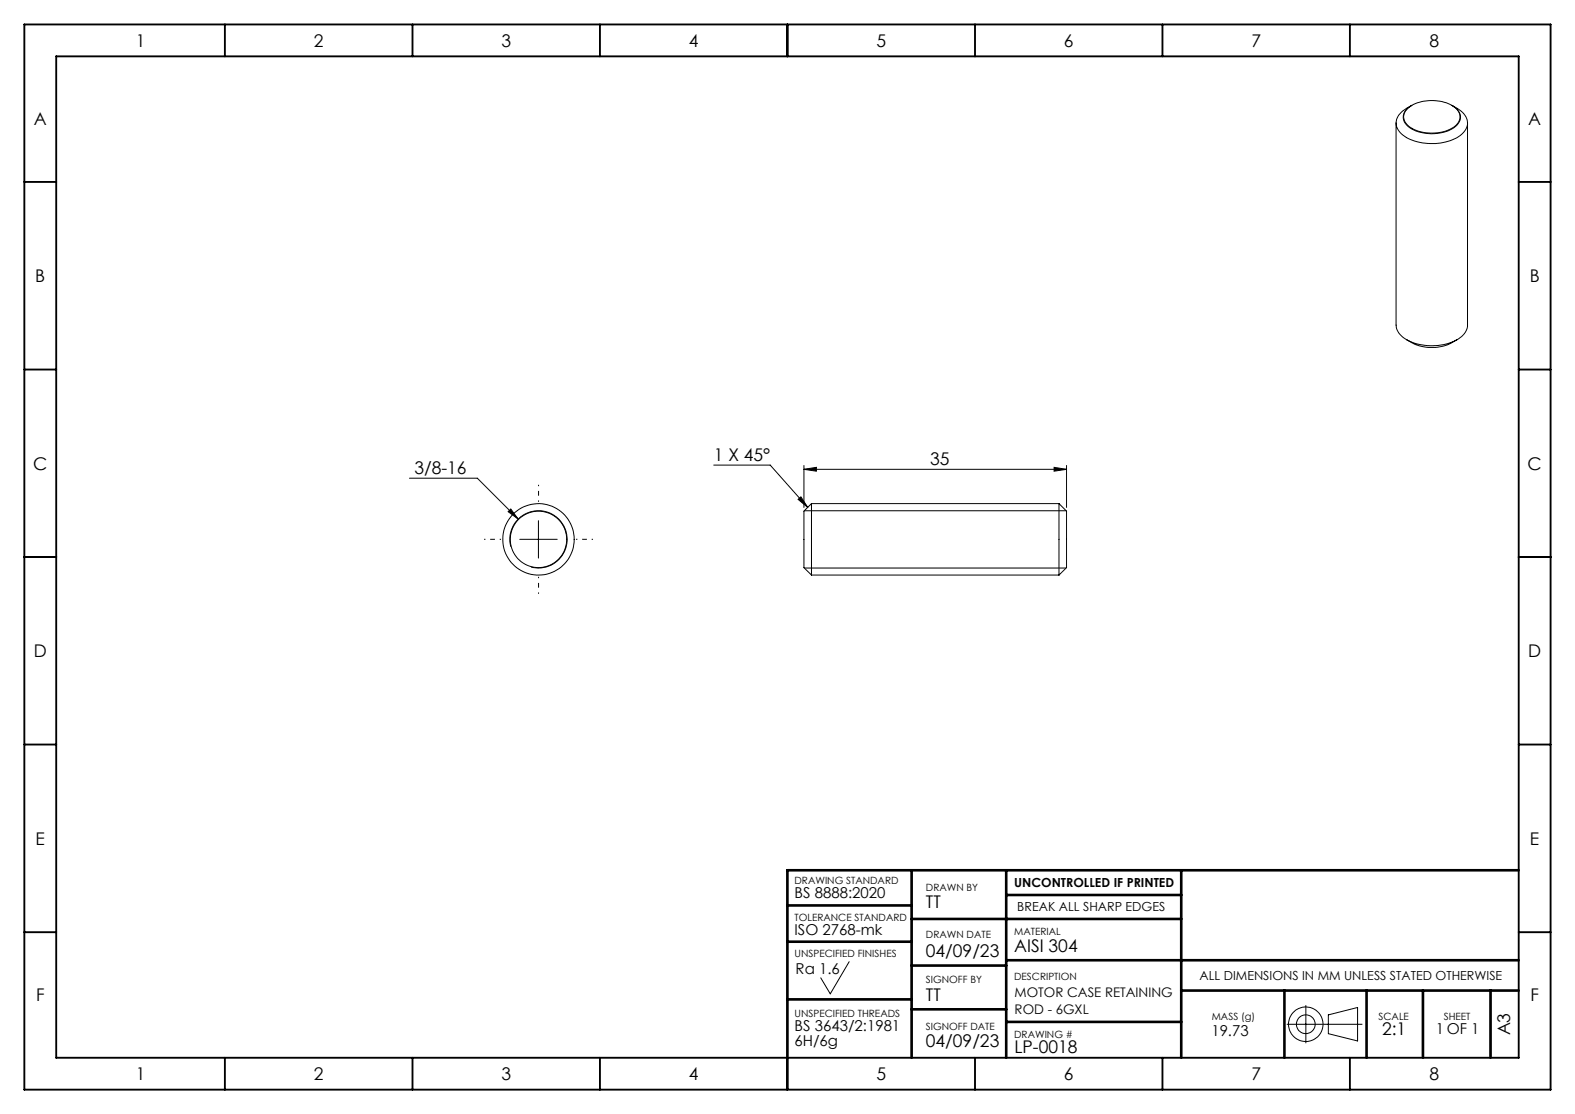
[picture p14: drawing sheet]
<svg xmlns="http://www.w3.org/2000/svg" width="420mm" height="297mm" viewBox="0 0 420 297" stroke-linecap="round" stroke-linejoin="round" font-family="sans-serif">
<defs><g id="words">
<g font-size="4.7">
<text x="36.2" y="12.4">1</text>
<text x="83.7" y="12.4">2</text>
<text x="133.7" y="12.4">3</text>
<text x="183.7" y="12.4">4</text>
<text x="233.7" y="12.4">5</text>
<text x="283.7" y="12.4">6</text>
<text x="333.7" y="12.4">7</text>
<text x="381.2" y="12.4">8</text>
<text x="9" y="33.4">A</text>
<text x="407.5" y="33.4">A</text>
<text x="9.4" y="75.2">B</text>
<text x="407.9" y="75.2">B</text>
<text x="8.9" y="125.2">C</text>
<text x="190.4" y="123">1 X 45°</text>
<text x="248" y="124.1">35</text>
<text x="407.4" y="125.2">C</text>
<text x="110.5" y="126.5">3/8-16</text>
<text x="9" y="175.2">D</text>
<text x="407.5" y="175.2">D</text>
<text x="9.5" y="225.2">E</text>
<text x="408" y="225.2">E</text>
<text x="246.9" y="242.1">TT</text>
<text x="246.9" y="255">04/09/23</text>
<text x="270.4" y="253.9">AISI 304</text>
<text x="9.6" y="266.9">F</text>
<text x="246.9" y="266.8">TT</text>
<text x="408.1" y="266.9">F</text>
<text x="368.5" y="275.9">2:1</text>
<text x="246.9" y="279.2">04/09/23</text>
<text x="270.5" y="280.7">LP-0018</text>
<text x="402.7" y="276.1" transform="rotate(-90 402.7 276.1)">A3</text>
<text x="36.2" y="287.9">1</text>
<text x="83.7" y="287.9">2</text>
<text x="133.7" y="287.9">3</text>
<text x="183.7" y="287.9">4</text>
<text x="233.7" y="287.9">5</text>
<text x="283.7" y="287.9">6</text>
<text x="333.7" y="287.9">7</text>
<text x="381.2" y="287.9">8</text>
</g>
<g font-size="4">
<text x="211.9" y="239.4">BS 8888:2020</text>
<text x="211.9" y="249.2">ISO 2768-mk</text>
<text x="212.2" y="259.8">Ra 1.6</text>
<text x="211.9" y="274.9">BS 3643/2:1981</text>
<text x="382.9" y="275.7">1 OF 1</text>
<text x="211.9" y="278.9">6H/6g</text>
<text x="323" y="276.2">19.73</text>
</g>
<g font-size="3.5">
<text x="270.6" y="265.9">MOTOR CASE RETAINING</text>
<text x="270.6" y="270.4">ROD - 6GXL</text>
</g>
<g font-size="3.3">
<text x="270.4" y="236.5">UNCONTROLLED IF PRINTED</text>
<text x="271.3" y="242.9">BREAK ALL SHARP EDGES</text>
<text x="319.9" y="261.3">ALL DIMENSIONS IN MM UNLESS STATED OTHERWISE</text>
</g>
<g font-size="2.7">
<text x="211.9" y="235.7">DRAWING STANDARD</text>
<text x="246.9" y="237.6">DRAWN BY</text>
<text x="211.9" y="245.5">TOLERANCE STANDARD</text>
<text x="246.9" y="250.2">DRAWN DATE</text>
<text x="270.4" y="249.2">MATERIAL</text>
<text x="211.9" y="255">UNSPECIFIED FINISHES</text>
<text x="246.9" y="262.2">SIGNOFF BY</text>
<text x="270.4" y="261.3">DESCRIPTION</text>
<text x="211.9" y="271.2">UNSPECIFIED THREADS</text>
<text x="246.9" y="274.5">SIGNOFF DATE</text>
<text x="323.1" y="271.9">MASS (g)</text>
<text x="367.6" y="271.9">SCALE</text>
<text x="385" y="271.9">SHEET</text>
<text x="270.4" y="276.7">DRAWING #</text>
</g>
</g></defs>
<g fill="none" stroke="#000" stroke-width=".27">
<path d="M372.3 32.8v53.9a4.7 4.7 0 0 0 2.8 3.9M375.4 28.9a10.9 10.9 0 0 1 12.9 0 3.1 3.1 0 0 1-1.2 5.3 11.2 11.2 0 0 1-11.7-.8 2.85 2.85 0 0 1 0-4.5zM376.4 28.1a3.3 3.3 0 0 0-1.9 4.4 8.7 8.7 0 0 0 8.1 3.1 7.8 7.8 0 0 0 6.5-3.1 3.1 3.1 0 0 0-1.4-4.1l-.5-.3M376.5 28.1l-1.4 .8a4.1 4.1 0 0 0-2 6.1 12.1 12.1 0 0 0 10.4 3.2 9.6 9.6 0 0 0 7.4-3.8 4.1 4.1 0 0 0-2.4-5.5l-1.4-.8M391.3 32.8v53.9a5.7 5.7 0 0 1-4.5 4.7 14.9 14.9 0 0 1-11.7-.8M375.1 90.6l1.4 .8M388.5 90.6a11.9 11.9 0 0 1-10 1.6l-2-.8M109.2 127.5h18.1l10.9 10.9M136.2 135.7l2 2.7-2.7-2zM143.6 138.8v10M190.3 124h15.1l10 11.3M212.8 133.1l.8-.6 1.8 2.8z"/>
<path d="M214.4 125.1l3.3-.5v1zM214.4 124.1v11.2M214.4 125.1h70M214.5 136.2h69.8M216.4 134.3v19M216.4 134.3l-2 2v15l2 2M216.4 134.3h66M281.1 124.6l3.3 .5-3.3 .5zM282.4 134.3v19M282.4 134.3l2 2v15l-2 2M284.4 124.1v11.2M136.2 145.8a7.6 7.6 0 0 1 6.7-9.6 7.6 7.6 0 0 1 8.3 8.3 7.6 7.6 0 0 1-9.6 6.7"/>
<path d="M138.6 143.8h10M214.5 151.4h69.8M216.4 153.3h66M226.4 256.4l-5 8.6-2.5-4.3M343.2 273.1h20M348.2 268.1v10M354.2 270.6l7.8-2v8.9l-7.8-1.9z"/>
<circle cx="143.6" cy="143.8" r="9.5"/>
<circle cx="143.6" cy="143.8" r="7.5"/>
<circle cx="348.2" cy="273.1" r="2.5"/>
<circle cx="348.2" cy="273.1" r="4.6"/>
</g>
<path d="M143.6 133.8v-4.5M133.6 143.8h-4.5M143.6 153.8v4.5M153.6 143.8h4.5" fill="none" stroke="#000" stroke-width=".27" stroke-dasharray="15.2 1.3 1.3 1.3" stroke-dashoffset="14.9" stroke-linecap="butt"/>
<g fill="none" stroke="#000" stroke-width=".5">
<path d="M6.5 6.5h407v284h-407zM15 15h390v267h-390zM60 6.5v8.5M110 6.5v8.5M160 6.5v8.5M210 6.5v8.5M260 6.5v8.5M310 6.5v8.5M360 6.5v8.5M6.5 48.5h8.5M405 48.5h8.5M6.5 98.5h8.5"/>
<path d="M405 98.5h8.5M6.5 148.5h8.5M405 148.5h8.5M6.5 198.5h8.5M405 198.5h8.5M6.5 248.5h8.5M405 248.5h8.5M60 282v8.5M110 282v8.5M160 282v8.5M210 282v8.5M260 282v8.5"/>
<path d="M310 282v8.5M360 282v8.5"/>
</g>
<g fill="none" stroke="#000" stroke-width=".7">
<path d="M243.1 232v50M268.3 232v50M268.3 238.6h46.7M315 232v50M405 232h-195v50M210 241.4h33.1M210 251.1h33.1M243.1 245h71.9M243.1 257.4h25.2M268.3 256h136.7M210 266.4h33.1M243.1 269.1h25.2"/>
<path d="M268.3 272.4h46.7M315 264.1h90M342.5 264.1v17.9M364.4 264.1v17.9M379.4 264.1v17.9M397.5 264.1v17.9"/>
</g>
<g fill="#000">
<path d="M214.4 125.1l3.3-.5v1zM281.1 124.6l3.3 .5-3.3 .5z"/>
<path d="M212.8 133.1l.8-.6 1.8 2.8zM136.2 135.7l-.7 .7 2.7 2z"/>
</g>
<use href="#words"/>
</svg>
